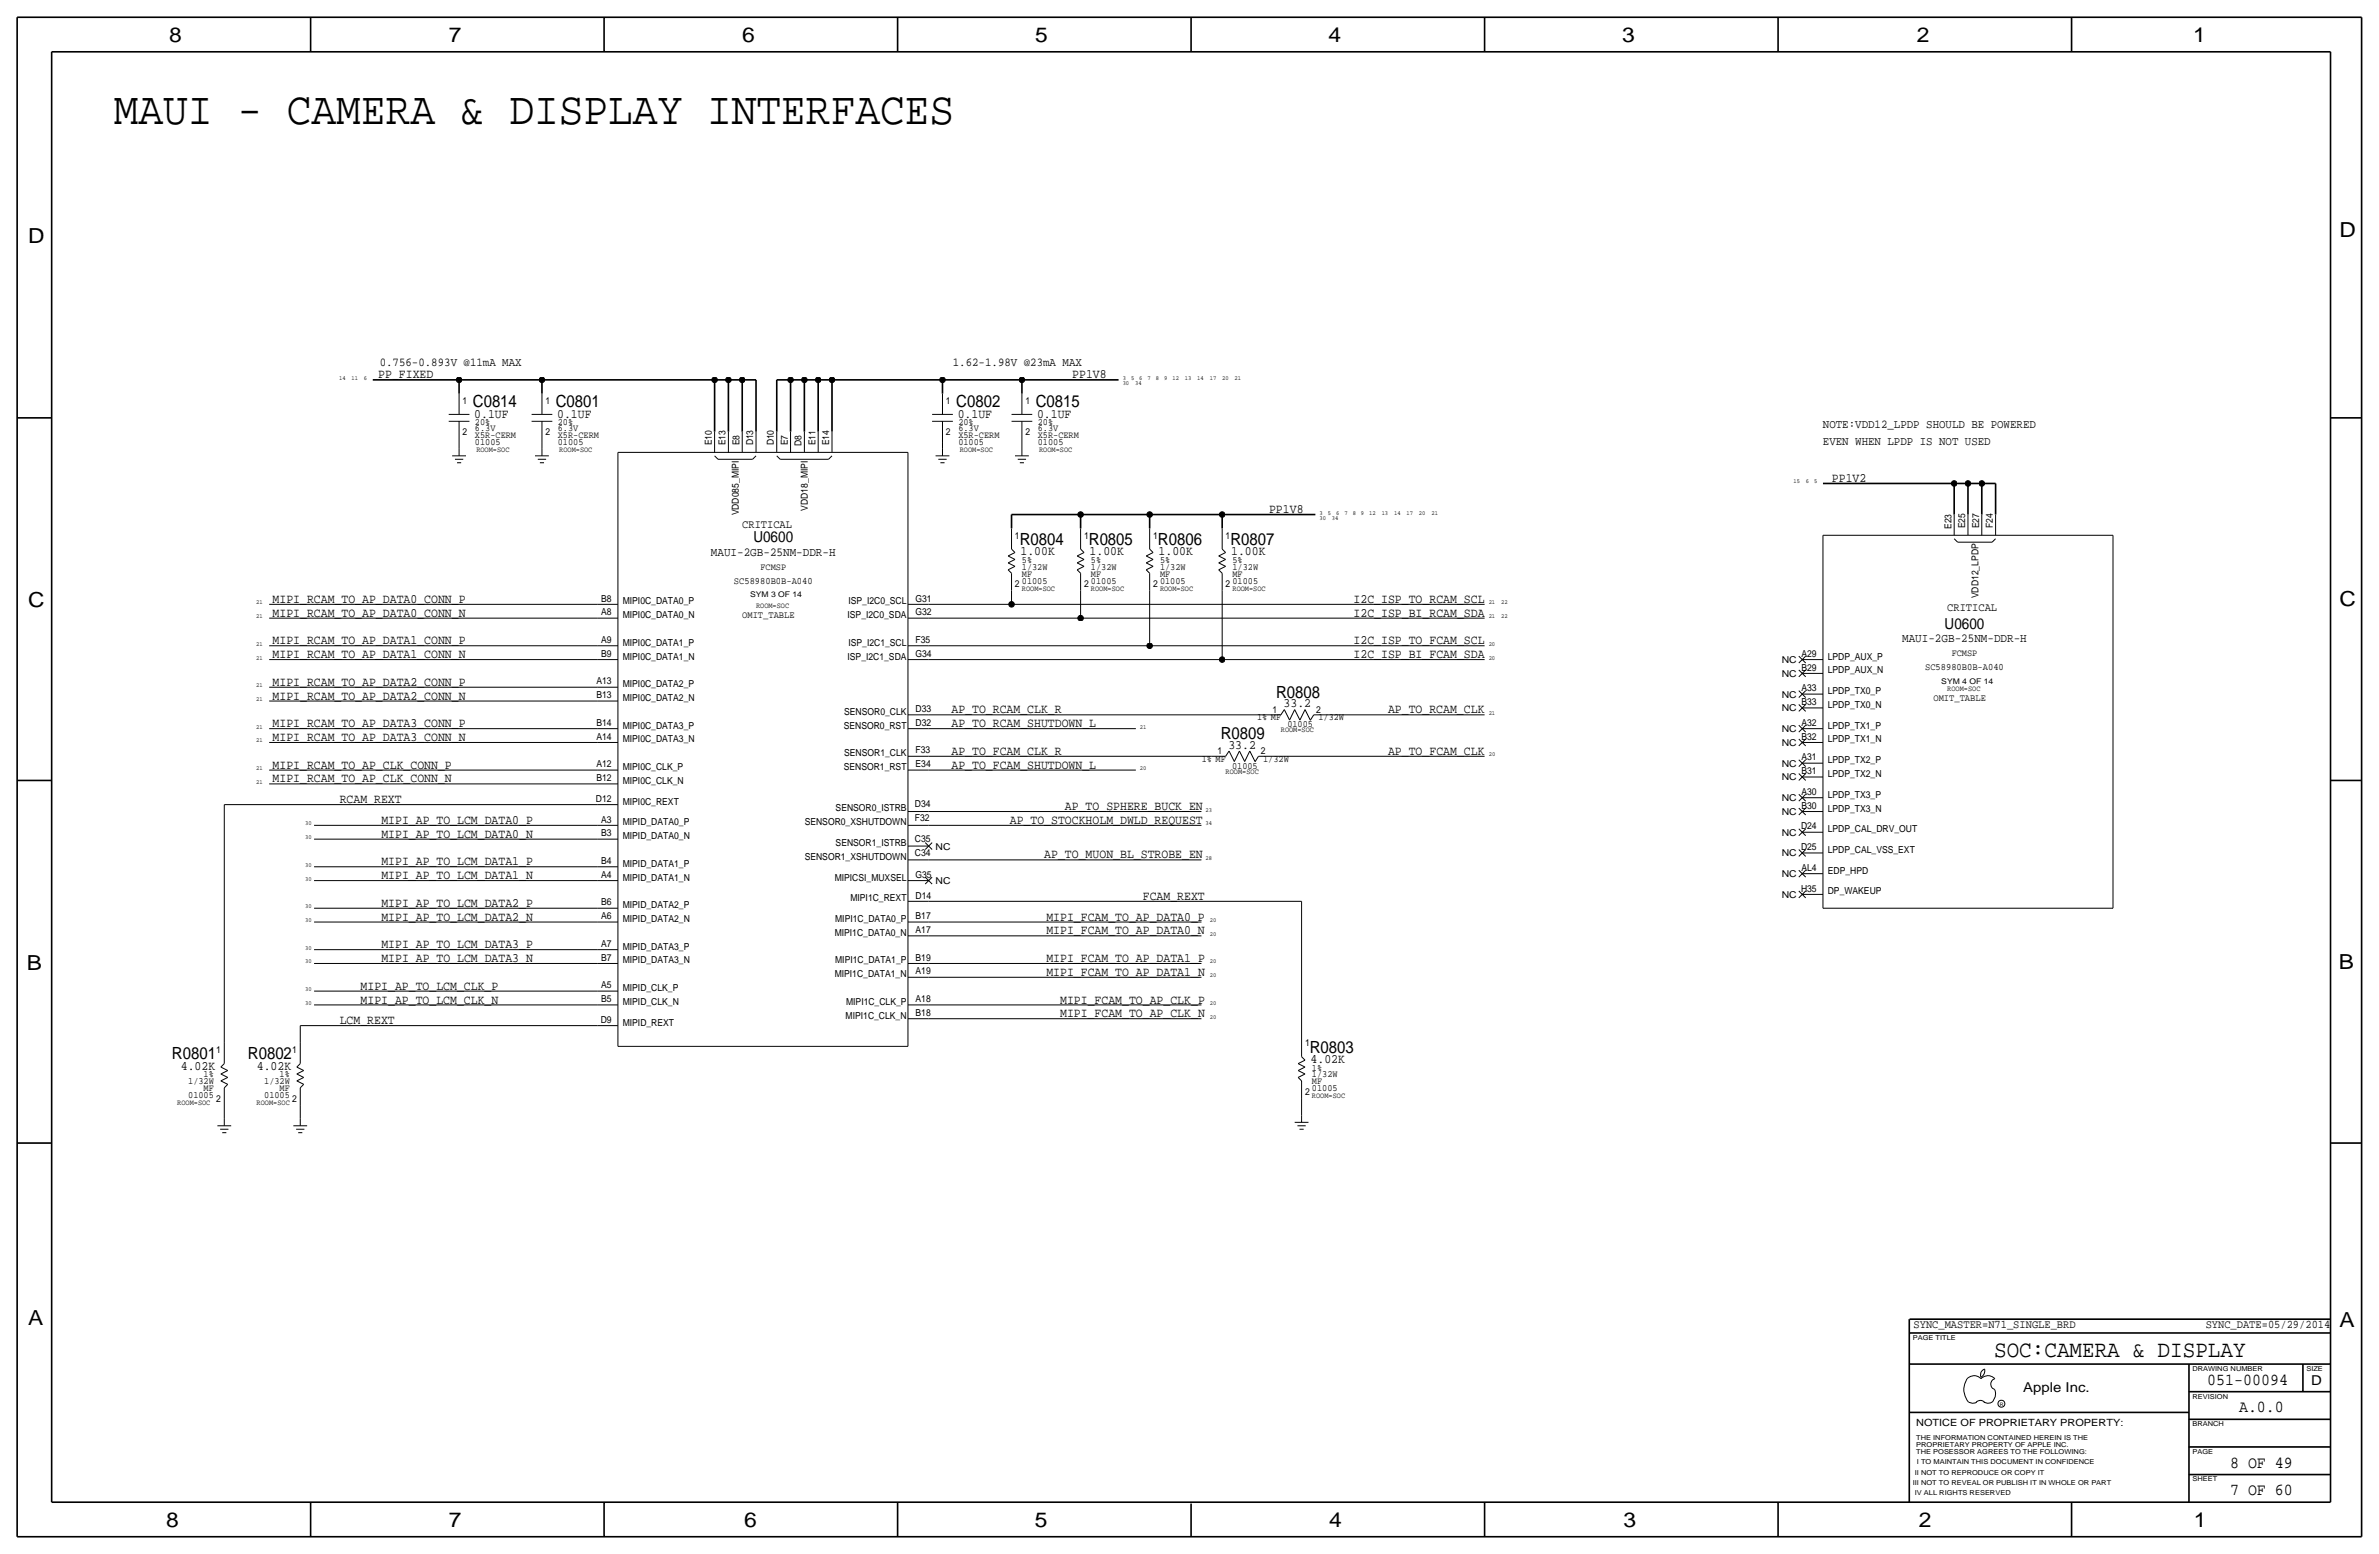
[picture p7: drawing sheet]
<svg xmlns="http://www.w3.org/2000/svg" width="875mm" height="572mm" viewBox="0 0 875 572" stroke-linecap="round" stroke-linejoin="round" font-family="sans-serif">
<defs><g id="words">
<text font-size="17" x="41.9" y="45.7">MAUI - CAMERA &amp; DISPLAY INTERFACES</text>
<text font-size="8.6" x="733.5" y="499.1">SOC:CAMERA &amp; DISPLAY</text>
<g font-size="7.6">
<text x="62.2" y="15.5">8</text>
<text x="165.1" y="15.5">7</text>
<text x="273" y="15.5">6</text>
<text x="380.7" y="15.5">5</text>
<text x="488.6" y="15.5">4</text>
<text x="596.6" y="15.5">3</text>
<text x="705.1" y="15.5">2</text>
<text x="806.7" y="15.5">1</text>
<text x="10.4" y="89.4">D</text>
<text x="860.5" y="87.1">D</text>
<text x="10.4" y="223.3">C</text>
<text x="860.5" y="222.8">C</text>
<text x="9.8" y="356.6">B</text>
<text x="860.3" y="356.4">B</text>
<text x="10.4" y="487.4">A</text>
<text x="860.5" y="488.2">A</text>
<text x="61.2" y="561.6">8</text>
<text x="165" y="561.6">7</text>
<text x="273.8" y="561.6">6</text>
<text x="380.7" y="561.6">5</text>
<text x="488.9" y="561.6">4</text>
<text x="597.1" y="561.6">3</text>
<text x="705.8" y="561.6">2</text>
<text x="806.9" y="561.6">1</text>
</g>
<g font-size="6.2">
<text x="173.9" y="149.9">C0814</text>
<text x="204.4" y="149.9">C0801</text>
<text x="351.7" y="149.9">C0802</text>
<text x="380.9" y="149.9">C0815</text>
<text x="375.1" y="200.4">R0804</text>
<text x="400.5" y="200.4">R0805</text>
<text x="425.9" y="200.4">R0806</text>
<text x="452.6" y="200.4">R0807</text>
<text x="469.4" y="256.5">R0808</text>
<text x="449" y="271.8">R0809</text>
<text x="63.3" y="389.6">R0801</text>
<text x="91.2" y="389.6">R0802</text>
<text x="481.8" y="387.1">R0803</text>
<text x="811.9" y="509.3">051-00094</text>
<text x="823.6" y="519.4">A.0.0</text>
<text x="820.3" y="539.7">8 OF 49</text>
<text x="820.3" y="549.9">7 OF 60</text>
</g>
<g font-size="5.6">
<text x="277.1" y="199.4">U0600</text>
<text x="715.3" y="231.1">U0600</text>
</g>
<g font-size="5">
<text x="850.1" y="509.3">D</text>
<text x="744.2" y="511.8">Apple Inc.</text>
</g>
<g font-size="4.7">
<text x="139.1" y="139.2">PP_FIXED</text>
<text x="394.4" y="139.2">PP1V8</text>
<text x="174.4" y="153.7">0.1UF</text>
<text x="204.9" y="153.7">0.1UF</text>
<text x="352.2" y="153.7">0.1UF</text>
<text x="381.5" y="153.7">0.1UF</text>
<text x="673.8" y="177.3">PP1V2</text>
<text x="466.8" y="188.7">PP1V8</text>
<text x="375.4" y="204.2">1.00K</text>
<text x="400.8" y="204.2">1.00K</text>
<text x="426.2" y="204.2">1.00K</text>
<text x="452.8" y="204.2">1.00K</text>
<text x="100.3" y="221.7">MIPI_RCAM_TO_AP_DATA0_CONN_P</text>
<text x="497.9" y="221.7">I2C_ISP_TO_RCAM_SCL</text>
<text x="100.3" y="226.8">MIPI_RCAM_TO_AP_DATA0_CONN_N</text>
<text x="497.9" y="226.8">I2C_ISP_BI_RCAM_SDA</text>
<text x="100.3" y="237">MIPI_RCAM_TO_AP_DATA1_CONN_P</text>
<text x="497.9" y="237">I2C_ISP_TO_FCAM_SCL</text>
<text x="100.3" y="242.1">MIPI_RCAM_TO_AP_DATA1_CONN_N</text>
<text x="497.9" y="242.1">I2C_ISP_BI_FCAM_SDA</text>
<text x="100.3" y="257.3">MIPI_RCAM_TO_AP_DATA2_CONN_N</text>
<text x="100.3" y="252.2">MIPI_RCAM_TO_AP_DATA2_CONN_P</text>
<text x="350" y="262.4">AP_TO_RCAM_CLK_R</text>
<text x="472.1" y="260.1">33.2</text>
<text x="510.6" y="262.4">AP_TO_RCAM_CLK</text>
<text x="100.3" y="267.4">MIPI_RCAM_TO_AP_DATA3_CONN_P</text>
<text x="350" y="267.4">AP_TO_RCAM_SHUTDOWN_L</text>
<text x="100.3" y="272.5">MIPI_RCAM_TO_AP_DATA3_CONN_N</text>
<text x="451.8" y="275.3">33.2</text>
<text x="350" y="277.6">AP_TO_FCAM_CLK_R</text>
<text x="510.6" y="277.6">AP_TO_FCAM_CLK</text>
<text x="100.3" y="282.7">MIPI_RCAM_TO_AP_CLK_CONN_P</text>
<text x="100.3" y="287.8">MIPI_RCAM_TO_AP_CLK_CONN_N</text>
<text x="350" y="282.7">AP_TO_FCAM_SHUTDOWN_L</text>
<text x="125" y="295.4">RCAM_REXT</text>
<text x="391.7" y="297.9">AP_TO_SPHERE_BUCK_EN</text>
<text x="140.3" y="303">MIPI_AP_TO_LCM_DATA0_P</text>
<text x="371.4" y="303">AP_TO_STOCKHOLM_DWLD_REQUEST</text>
<text x="140.3" y="308.1">MIPI_AP_TO_LCM_DATA0_N</text>
<text x="384.1" y="315.7">AP_TO_MUON_BL_STROBE_EN</text>
<text x="140.3" y="323.3">MIPI_AP_TO_LCM_DATA1_N</text>
<text x="140.3" y="318.2">MIPI_AP_TO_LCM_DATA1_P</text>
<text x="140.3" y="333.5">MIPI_AP_TO_LCM_DATA2_P</text>
<text x="420.4" y="331">FCAM_REXT</text>
<text x="140.3" y="338.6">MIPI_AP_TO_LCM_DATA2_N</text>
<text x="384.9" y="338.6">MIPI_FCAM_TO_AP_DATA0_P</text>
<text x="384.9" y="343.7">MIPI_FCAM_TO_AP_DATA0_N</text>
<text x="140.3" y="353.8">MIPI_AP_TO_LCM_DATA3_N</text>
<text x="140.3" y="348.7">MIPI_AP_TO_LCM_DATA3_P</text>
<text x="384.9" y="353.8">MIPI_FCAM_TO_AP_DATA1_P</text>
<text x="384.9" y="358.9">MIPI_FCAM_TO_AP_DATA1_N</text>
<text x="132.6" y="364">MIPI_AP_TO_LCM_CLK_P</text>
<text x="132.6" y="369.1">MIPI_AP_TO_LCM_CLK_N</text>
<text x="389.9" y="369.1">MIPI_FCAM_TO_AP_CLK_P</text>
<text x="125" y="376.7">LCM_REXT</text>
<text x="389.9" y="374.1">MIPI_FCAM_TO_AP_CLK_N</text>
<text x="66.5" y="393.4">4.02K</text>
<text x="94.5" y="393.4">4.02K</text>
<text x="482" y="390.9">4.02K</text>
</g>
<g font-size="4.5">
<text x="261.5" y="204.5">MAUI-2GB-25NM-DDR-H</text>
<text x="699.6" y="236.2">MAUI-2GB-25NM-DDR-H</text>
</g>
<g font-size="4.4">
<text x="139.7" y="134.6">0.756-0.893V @11mA MAX</text>
<text x="350.5" y="134.6">1.62-1.98V @23mA MAX</text>
<text x="670.5" y="157.5">NOTE:VDD12_LPDP SHOULD BE POWERED</text>
<text x="670.5" y="163.8">EVEN WHEN LPDP IS NOT USED</text>
</g>
<g font-size="4.3">
<text x="273" y="194.3">CRITICAL</text>
<text x="716.2" y="224.8">CRITICAL</text>
<text x="703.8" y="488.4">SYNC_MASTER=N71_SINGLE_BRD</text>
<text x="811.3" y="488.4">SYNC_DATE=05/29/2014</text>
</g>
<text font-size="3.7" x="704.8" y="524.5">NOTICE OF PROPRIETARY PROPERTY:</text>
<g font-size="3.6">
<text x="269.9" y="214.6">SC58980B0B-A040</text>
<text x="273" y="227.3">OMIT_TABLE</text>
<text x="708.1" y="246.4">SC58980B0B-A040</text>
<text x="711.1" y="257.8">OMIT_TABLE</text>
</g>
<g font-size="3.5">
<text x="170.1" y="148.6">1</text>
<text x="200.6" y="148.6">1</text>
<text x="347.9" y="148.6">1</text>
<text x="377.1" y="148.6">1</text>
<text x="170.1" y="160">2</text>
<text x="174.7" y="158.5">6.3V</text>
<text x="174.7" y="161">X5R-CERM</text>
<text x="174.7" y="156.2">20%</text>
<text x="200.6" y="160">2</text>
<text x="205.2" y="158.5">6.3V</text>
<text x="205.2" y="161">X5R-CERM</text>
<text x="205.2" y="156.2">20%</text>
<text x="347.9" y="160">2</text>
<text x="352.5" y="156.2">20%</text>
<text x="352.5" y="158.5">6.3V</text>
<text x="352.5" y="161">X5R-CERM</text>
<text x="377.1" y="160">2</text>
<text x="381.7" y="158.5">6.3V</text>
<text x="381.7" y="161">X5R-CERM</text>
<text x="381.7" y="156.2">20%</text>
<text x="174.7" y="163.6">01005</text>
<text x="205.2" y="163.6">01005</text>
<text x="261.8" y="163.8" transform="rotate(-90 261.8 163.8)">E10</text>
<text x="266.9" y="163.8" transform="rotate(-90 266.9 163.8)">E13</text>
<text x="272" y="163.8" transform="rotate(-90 272 163.8)">E8</text>
<text x="277.1" y="163.8" transform="rotate(-90 277.1 163.8)">D13</text>
<text x="284.7" y="163.8" transform="rotate(-90 284.7 163.8)">D10</text>
<text x="289.8" y="163.8" transform="rotate(-90 289.8 163.8)">E7</text>
<text x="294.8" y="164.1" transform="rotate(-90 294.8 164.1)">D8</text>
<text x="299.9" y="163.8" transform="rotate(-90 299.9 163.8)">E11</text>
<text x="305" y="163.8" transform="rotate(-90 305 163.8)">E14</text>
<text x="352.5" y="163.6">01005</text>
<text x="381.7" y="163.6">01005</text>
<text x="271.7" y="189.6" transform="rotate(-90 271.7 189.6)">VDD085_MIPI</text>
<text x="297.1" y="187.8" transform="rotate(-90 297.1 187.8)">VDD18_MIPI</text>
<text x="717.8" y="194.6" transform="rotate(-90 717.8 194.6)">E23</text>
<text x="722.8" y="194.3" transform="rotate(-90 722.8 194.3)">E25</text>
<text x="727.9" y="194.3" transform="rotate(-90 727.9 194.3)">E27</text>
<text x="733" y="194.3" transform="rotate(-90 733 194.3)">F24</text>
<text x="373.3" y="198.1">1</text>
<text x="398.7" y="198.1">1</text>
<text x="424.1" y="198.1">1</text>
<text x="450.8" y="198.1">1</text>
<text x="279.7" y="209.5">FCMSP</text>
<text x="375.9" y="207">5%</text>
<text x="375.9" y="209.5">1/32W</text>
<text x="401.3" y="209.5">1/32W</text>
<text x="401.3" y="207">5%</text>
<text x="426.7" y="209.5">1/32W</text>
<text x="426.7" y="207">5%</text>
<text x="453.3" y="207">5%</text>
<text x="453.3" y="209.5">1/32W</text>
<text x="373.3" y="215.9">2</text>
<text x="375.9" y="212.1">MF</text>
<text x="375.9" y="214.6">01005</text>
<text x="398.7" y="215.9">2</text>
<text x="401.3" y="212.1">MF</text>
<text x="401.3" y="214.6">01005</text>
<text x="424.1" y="215.9">2</text>
<text x="426.7" y="212.1">MF</text>
<text x="426.7" y="214.6">01005</text>
<text x="450.8" y="215.9">2</text>
<text x="453.3" y="212.1">MF</text>
<text x="453.3" y="214.6">01005</text>
<text x="221.1" y="221.2">B8</text>
<text x="336.8" y="221.2">G31</text>
<text x="727.7" y="220" transform="rotate(-90 727.7 220)">VDD12_LPDP</text>
<text x="221.1" y="226.3">A8</text>
<text x="229.1" y="222.2">MIPI0C_DATA0_P</text>
<text x="229.1" y="227.3">MIPI0C_DATA0_N</text>
<text x="311.7" y="227.3">ISP_I2C0_SDA</text>
<text x="312.1" y="222.2">ISP_I2C0_SCL</text>
<text x="336.8" y="226.3">G32</text>
<text x="221.1" y="236.5">A9</text>
<text x="229.1" y="237.5">MIPI0C_DATA1_P</text>
<text x="312.1" y="237.5">ISP_I2C1_SCL</text>
<text x="336.8" y="236.5">F35</text>
<text x="221.1" y="241.5">B9</text>
<text x="229.1" y="242.6">MIPI0C_DATA1_N</text>
<text x="311.7" y="242.6">ISP_I2C1_SDA</text>
<text x="336.8" y="241.6">G34</text>
<text x="655.3" y="243.8">NC</text>
<text x="662.6" y="241.6">A29</text>
<text x="672.3" y="242.6">LPDP_AUX_P</text>
<text x="717.9" y="241.3">FCMSP</text>
<text x="219.4" y="251.7">A13</text>
<text x="655.3" y="248.9">NC</text>
<text x="662.6" y="246.6">B29</text>
<text x="672.3" y="247.7">LPDP_AUX_N</text>
<text x="219.4" y="256.8">B13</text>
<text x="229.1" y="252.7">MIPI0C_DATA2_P</text>
<text x="229.1" y="257.8">MIPI0C_DATA2_N</text>
<text x="655.3" y="256.5">NC</text>
<text x="662.6" y="254.3">A33</text>
<text x="672.3" y="255.3">LPDP_TX0_P</text>
<text x="310.5" y="262.9">SENSOR0_CLK</text>
<text x="336.8" y="261.8">D33</text>
<text x="468.1" y="262.1">1</text>
<text x="484.1" y="262.1">2</text>
<text x="655.3" y="261.6">NC</text>
<text x="662.6" y="259.3">B33</text>
<text x="672.3" y="260.4">LPDP_TX0_N</text>
<text x="219.4" y="266.9">B14</text>
<text x="229.1" y="268">MIPI0C_DATA3_P</text>
<text x="310.3" y="268">SENSOR0_RST</text>
<text x="336.8" y="266.9">D32</text>
<text x="462.4" y="264.9">1% MF</text>
<text x="473.5" y="267.5">01005</text>
<text x="484.9" y="264.9">1/32W</text>
<text x="655.3" y="269.2">NC</text>
<text x="662.6" y="267">A32</text>
<text x="672.3" y="268">LPDP_TX1_P</text>
<text x="219.4" y="272">A14</text>
<text x="229.1" y="273">MIPI0C_DATA3_N</text>
<text x="655.3" y="274.3">NC</text>
<text x="662.6" y="272">B32</text>
<text x="672.3" y="273.1">LPDP_TX1_N</text>
<text x="310.5" y="278.1">SENSOR1_CLK</text>
<text x="336.8" y="277.1">F33</text>
<text x="442.1" y="280.2">1% MF</text>
<text x="447.8" y="277.4">1</text>
<text x="463.8" y="277.4">2</text>
<text x="464.6" y="280.2">1/32W</text>
<text x="655.3" y="281.9">NC</text>
<text x="662.6" y="279.7">A31</text>
<text x="672.3" y="280.7">LPDP_TX2_P</text>
<text x="219.4" y="287.3">B12</text>
<text x="219.4" y="282.2">A12</text>
<text x="229.1" y="283.2">MIPI0C_CLK_P</text>
<text x="310.3" y="283.2">SENSOR1_RST</text>
<text x="336.8" y="282.2">E34</text>
<text x="453.2" y="282.7">01005</text>
<text x="655.3" y="287">NC</text>
<text x="662.6" y="284.7">B31</text>
<text x="672.3" y="285.8">LPDP_TX2_N</text>
<text x="229.1" y="288.3">MIPI0C_CLK_N</text>
<text x="662.6" y="292.4">A30</text>
<text x="672.3" y="293.4">LPDP_TX3_P</text>
<text x="219.2" y="294.9">D12</text>
<text x="229.1" y="295.9">MIPI0C_REXT</text>
<text x="307.4" y="298.4">SENSOR0_ISTRB</text>
<text x="336.5" y="296.9">D34</text>
<text x="655.3" y="299.7">NC</text>
<text x="655.3" y="294.6">NC</text>
<text x="662.6" y="297.4">B30</text>
<text x="672.3" y="298.5">LPDP_TX3_N</text>
<text x="221.1" y="302.5">A3</text>
<text x="229.1" y="303.5">MIPID_DATA0_P</text>
<text x="296" y="303.5">SENSOR0_XSHUTDOWN</text>
<text x="336.5" y="302">F32</text>
<text x="662.4" y="305.1">D24</text>
<text x="221.1" y="307.6">B3</text>
<text x="229.1" y="308.6">MIPID_DATA0_N</text>
<text x="307.4" y="311.1">SENSOR1_ISTRB</text>
<text x="336.5" y="309.6">C35</text>
<text x="655.3" y="307.3">NC</text>
<text x="672.3" y="306.1">LPDP_CAL_DRV_OUT</text>
<text x="221.1" y="317.7">B4</text>
<text x="296" y="316.2">SENSOR1_XSHUTDOWN</text>
<text x="336.5" y="314.7">C34</text>
<text x="344.1" y="312.4">NC</text>
<text x="655.3" y="315">NC</text>
<text x="662.4" y="312.7">D25</text>
<text x="672.3" y="313.7">LPDP_CAL_VSS_EXT</text>
<text x="221.1" y="322.8">A4</text>
<text x="229.1" y="318.8">MIPID_DATA1_P</text>
<text x="229.1" y="323.8">MIPID_DATA1_N</text>
<text x="307" y="323.8">MIPICSI_MUXSEL</text>
<text x="336.8" y="322.8">G35</text>
<text x="655.3" y="322.6">NC</text>
<text x="662.6" y="320.3">AL4</text>
<text x="672.3" y="321.3">EDP_HPD</text>
<text x="344.1" y="325.1">NC</text>
<text x="662.4" y="327.9">H35</text>
<text x="672.3" y="328.9">DP_WAKEUP</text>
<text x="221.1" y="333">B6</text>
<text x="229.1" y="334">MIPID_DATA2_P</text>
<text x="312.8" y="331.5">MIPI1C_REXT</text>
<text x="336.8" y="330.4">D14</text>
<text x="655.3" y="330.2">NC</text>
<text x="221.1" y="338">A6</text>
<text x="229.1" y="339.1">MIPID_DATA2_N</text>
<text x="307.2" y="339.1">MIPI1C_DATA0_P</text>
<text x="336.8" y="338.1">B17</text>
<text x="307" y="344.2">MIPI1C_DATA0_N</text>
<text x="336.8" y="343.1">A17</text>
<text x="221.1" y="353.3">B7</text>
<text x="221.1" y="348.2">A7</text>
<text x="229.1" y="349.2">MIPID_DATA3_P</text>
<text x="336.8" y="353.3">B19</text>
<text x="229.1" y="354.3">MIPID_DATA3_N</text>
<text x="307" y="359.4">MIPI1C_DATA1_N</text>
<text x="307.2" y="354.3">MIPI1C_DATA1_P</text>
<text x="336.8" y="358.4">A19</text>
<text x="221.1" y="363.5">A5</text>
<text x="229.1" y="364.5">MIPID_CLK_P</text>
<text x="221.1" y="368.5">B5</text>
<text x="229.1" y="369.6">MIPID_CLK_N</text>
<text x="311.2" y="369.6">MIPI1C_CLK_P</text>
<text x="336.8" y="368.5">A18</text>
<text x="221" y="376.1">D9</text>
<text x="229.1" y="377.2">MIPID_REXT</text>
<text x="311" y="374.6">MIPI1C_CLK_N</text>
<text x="336.8" y="373.6">B18</text>
<text x="79.5" y="387.3">1</text>
<text x="107.4" y="387.3">1</text>
<text x="480" y="384.8">1</text>
<text x="482.5" y="393.7">1%</text>
<text x="69.2" y="398.8">1/32W</text>
<text x="74.9" y="396.2">1%</text>
<text x="74.9" y="401.3">MF</text>
<text x="97.2" y="398.8">1/32W</text>
<text x="102.8" y="396.2">1%</text>
<text x="102.8" y="401.3">MF</text>
<text x="482.5" y="396.2">1/32W</text>
<text x="482.5" y="398.8">MF</text>
<text x="482.5" y="401.3">01005</text>
<text x="69.2" y="403.9">01005</text>
<text x="79.5" y="405.1">2</text>
<text x="97.2" y="403.9">01005</text>
<text x="107.4" y="405.1">2</text>
<text x="480" y="402.6">2</text>
</g>
<g font-size="2.9">
<text x="175.2" y="166.4">ROOM=SOC</text>
<text x="205.7" y="166.4">ROOM=SOC</text>
<text x="353" y="166.4">ROOM=SOC</text>
<text x="382.2" y="166.4">ROOM=SOC</text>
<text x="275.9" y="219.7">SYM 3 OF 14</text>
<text x="375.9" y="217.2">ROOM=SOC</text>
<text x="401.3" y="217.2">ROOM=SOC</text>
<text x="426.7" y="217.2">ROOM=SOC</text>
<text x="453.3" y="217.2">ROOM=SOC</text>
<text x="278.1" y="223.5">ROOM=SOC</text>
<text x="714" y="251.5">SYM 4 OF 14</text>
<text x="716.2" y="254">ROOM=SOC</text>
<text x="471.1" y="269.2">ROOM=SOC</text>
<text x="450.8" y="284.5">ROOM=SOC</text>
<text x="65.2" y="406.4">ROOM=SOC</text>
<text x="94.4" y="406.4">ROOM=SOC</text>
<text x="482.5" y="403.9">ROOM=SOC</text>
</g>
<g font-size="2.5">
<text x="703.5" y="492.8">PAGE TITLE</text>
<text x="806.4" y="504.2">DRAWING NUMBER</text>
<text x="848.3" y="504.2">SIZE</text>
<text x="806.4" y="514.4">REVISION</text>
<text x="806.4" y="524.5">BRANCH</text>
<text x="704.8" y="532.1">PROPRIETARY PROPERTY OF APPLE INC.</text>
<text x="704.8" y="529.6">THE INFORMATION CONTAINED HEREIN IS THE</text>
<text x="704.8" y="534.7">THE POSESSOR AGREES TO THE FOLLOWING:</text>
<text x="705.1" y="538.5">I TO MAINTAIN THIS DOCUMENT IN CONFIDENCE</text>
<text x="806.4" y="534.7">PAGE</text>
<text x="704.3" y="542.3">II NOT TO REPRODUCE OR COPY IT</text>
<text x="806.4" y="544.8">SHEET</text>
<text x="703.5" y="546.1">III NOT TO REVEAL OR PUBLISH IT IN WHOLE OR PART</text>
<text x="704.3" y="549.9">IV ALL RIGHTS RESERVED</text>
</g>
<g font-size="2.3">
<text x="124.7" y="139.7">14</text>
<text x="129.3" y="139.7">11</text>
<text x="133.9" y="139.7">6</text>
<text x="413" y="141.5">30</text>
<text x="413" y="139.7">3</text>
<text x="416" y="139.7">5</text>
<text x="417.5" y="141.5">34</text>
<text x="419" y="139.7">6</text>
<text x="422.1" y="139.7">7</text>
<text x="425.1" y="139.7">8</text>
<text x="428.2" y="139.7">9</text>
<text x="431.2" y="139.7">12</text>
<text x="435.8" y="139.7">13</text>
<text x="440.4" y="139.7">14</text>
<text x="445" y="139.7">17</text>
<text x="449.5" y="139.7">20</text>
<text x="454.1" y="139.7">21</text>
<text x="659.6" y="177.8">15</text>
<text x="664.2" y="177.8">6</text>
<text x="667.3" y="177.8">5</text>
<text x="485.3" y="191.1">30</text>
<text x="485.3" y="189.2">3</text>
<text x="488.4" y="189.2">5</text>
<text x="489.9" y="191.1">34</text>
<text x="491.4" y="189.2">6</text>
<text x="494.5" y="189.2">7</text>
<text x="497.5" y="189.2">8</text>
<text x="500.6" y="189.2">9</text>
<text x="503.6" y="189.2">12</text>
<text x="508.2" y="189.2">13</text>
<text x="512.8" y="189.2">14</text>
<text x="517.3" y="189.2">17</text>
<text x="521.9" y="189.2">20</text>
<text x="526.5" y="189.2">21</text>
<text x="94.2" y="227.3">21</text>
<text x="94.2" y="222.2">21</text>
<text x="547.6" y="222.2">21</text>
<text x="547.6" y="227.3">21</text>
<text x="552.1" y="222.2">22</text>
<text x="552.1" y="227.3">22</text>
<text x="94.2" y="237.5">21</text>
<text x="547.6" y="237.5">20</text>
<text x="94.2" y="242.6">21</text>
<text x="547.6" y="242.6">20</text>
<text x="94.2" y="257.8">21</text>
<text x="94.2" y="252.7">21</text>
<text x="547.6" y="262.9">21</text>
<text x="94.2" y="268">21</text>
<text x="419.3" y="268">21</text>
<text x="94.2" y="273">21</text>
<text x="547.6" y="278.1">20</text>
<text x="94.2" y="283.2">21</text>
<text x="419.3" y="283.2">20</text>
<text x="94.2" y="288.3">21</text>
<text x="443.4" y="298.5">23</text>
<text x="112.2" y="303.5">30</text>
<text x="443.4" y="303.5">34</text>
<text x="112.2" y="308.6">30</text>
<text x="443.4" y="316.2">28</text>
<text x="112.2" y="323.9">30</text>
<text x="112.2" y="318.8">30</text>
<text x="112.2" y="334">30</text>
<text x="112.2" y="339.1">30</text>
<text x="445" y="339.1">20</text>
<text x="445" y="344.2">20</text>
<text x="112.2" y="349.3">30</text>
<text x="112.2" y="354.3">30</text>
<text x="445" y="354.3">20</text>
<text x="445" y="359.4">20</text>
<text x="112.2" y="364.5">30</text>
<text x="112.2" y="369.6">30</text>
<text x="445" y="369.6">20</text>
<text x="445" y="374.6">20</text>
</g>
<text font-size="1.8" x="735.5" y="516.9">R</text>
</g></defs>
<g fill="none" stroke="#000" stroke-width=".37">
<path d="M165 152.4h7.7zM165 154.9h7.7zM168.9 144.8v7.6zM168.9 154.9v7.7zM195.5 152.4h7.6zM195.5 154.9h7.6zM199.3 144.8v7.6zM199.3 154.9v7.7zM262.8 158.8v7.6zM267.9 158.8v7.6zM273 158.8v7.6zM278.1 158.8v7.6z"/>
<path d="M285.7 158.8v7.6zM290.8 158.8v7.6zM295.9 158.8v7.6zM300.9 158.8v7.6zM306 158.8v7.6zM342.8 154.9h7.7zM342.8 152.4h7.7zM346.7 144.8v7.6zM346.7 154.9v7.7zM372.1 154.9h7.6zM372.1 152.4h7.6zM375.9 144.8v7.6z"/>
<path d="M375.9 154.9v7.7zM166.3 167.6h5.1zM167.3 168.9h3.1zM168.1 170.2h1.5zM168.9 162.6v2.5zM168.9 165.1v2.5zM196.8 167.6h5.1zM197.8 168.9h3.1zM198.6 170.2h1.5zM199.3 162.6v2.5zM199.3 165.1v2.5zM227.3 166.4v218.4z"/>
<path d="M227.3 166.4h106.7zM262.8 167.6l1.3 1.3zM264.1 168.9h12.7zM276.8 168.9l1.3-1.3zM285.7 167.6l1.3 1.3zM287 168.9h17.7zM304.7 168.9l1.3-1.3zM334 166.4v218.4zM344.1 167.6h5.1zM345.1 168.9h3.1zM345.9 170.2h1.5zM346.7 162.6v2.5z"/>
<path d="M346.7 165.1v2.5zM373.3 167.6h5.1zM374.3 168.9h3.1zM375.1 170.2h1.5zM375.9 162.6v2.5zM375.9 165.1v2.5zM372.1 194.3v7.6zM397.5 194.3v7.6zM422.9 194.3v7.6zM449.5 194.3v7.6zM670.5 196.9v137.1zM670.5 196.9h106.7z"/>
<path d="M718.8 198.1l1.2 1.3zM718.8 189.2v7.7zM720 199.4h12.7zM723.9 189.2v7.7zM728.9 189.2v7.7zM732.7 199.4l1.3-1.3zM734 189.2v7.7zM777.2 196.9v137.1zM370.8 204.5l2.5-1.3zM370.8 209.6l2.5-1.3zM370.8 207l2.5-1.3zM370.8 209.6l1.3 1.2z"/>
<path d="M370.8 207l2.5 1.3zM370.8 204.5l2.5 1.2zM372.1 201.9l1.2 1.3zM372.1 217.2v5zM372.1 210.8v6.4zM396.2 204.5l2.5-1.3zM396.2 209.6l2.5-1.3zM396.2 207l2.5-1.3zM396.2 209.6l1.3 1.2zM396.2 207l2.5 1.3zM396.2 204.5l2.5 1.2zM397.5 201.9l1.2 1.3z"/>
<path d="M397.5 217.2v10.1zM397.5 210.8v6.4zM421.6 204.5l2.5-1.3zM421.6 209.6l2.5-1.3zM421.6 207l2.5-1.3zM421.6 209.6l1.3 1.2zM421.6 207l2.5 1.3zM421.6 204.5l2.5 1.2zM422.9 201.9l1.2 1.3zM422.9 217.2v20.3zM422.9 210.8v6.4zM448.3 204.5l2.5-1.3z"/>
<path d="M448.3 209.6l2.5-1.3zM448.3 207l2.5-1.3zM448.3 209.6l1.2 1.2zM448.3 207l2.5 1.3zM448.3 204.5l2.5 1.2zM449.5 201.9l1.3 1.3zM449.5 217.2v25.4zM449.5 210.8v6.4zM99 237.5h120.7zM99 222.3h120.7zM99 227.3h120.7zM219.7 227.3h7.6z"/>
<path d="M219.7 222.3h7.6zM219.7 237.5h7.6zM334 237.5h7.6zM334 222.3h7.6zM334 227.3h7.6zM341.6 227.3h55.9zM341.6 222.3h30.5zM341.6 237.5h81.3zM372.1 222.3h174zM397.5 227.3h148.6zM422.9 237.5h123.2zM99 252.7h120.7z"/>
<path d="M99 257.8h120.7zM99 242.6h120.7zM219.7 242.6h7.6zM219.7 257.8h7.6zM219.7 252.7h7.6zM334 242.6h7.6zM341.6 242.6h107.9zM449.5 242.6h96.6zM661.6 259.1l2.6 2.5zM661.6 254l2.6 2.5zM661.6 246.4l2.6 2.5zM661.6 241.3l2.6 2.5z"/>
<path d="M662.9 247.7h7.6zM662.9 242.6h7.6zM662.9 255.3h7.6zM664.2 259.1l-2.6 2.5zM664.2 254l-2.6 2.5zM664.2 246.4l-2.6 2.5zM664.2 241.3l-2.6 2.5zM99 268h120.7zM99 273.1h120.7zM219.7 273.1h7.6zM219.7 268h7.6zM334 278.1h7.6z"/>
<path d="M334 262.9h7.6zM334 268h7.6zM341.6 268h76.2zM341.6 262.9h124.4zM341.6 278.1h104.1zM445.7 278.1h5.1zM452.1 276.2l1.9 3.9zM452.1 276.2l-1.3 1.9zM455.9 276.2l-1.9 3.9zM455.9 276.2l1.9 3.9zM459.7 276.2l-1.9 3.9zM459.7 276.2l1.9 3.9z"/>
<path d="M462.9 278.1h5.7zM462.9 278.1l-1.3 2.1zM466 262.9h5.1zM468.6 278.1h77.5zM472.4 261l-1.3 1.9zM472.4 261l1.9 3.8zM476.2 261l-1.9 3.8zM476.2 261l1.9 3.8zM480 261l-1.9 3.8zM480 261l1.9 3.8zM483.2 262.9h5.7zM483.2 262.9l-1.3 2z"/>
<path d="M488.9 262.9h57.2zM661.6 279.4l2.6 2.5zM661.6 271.8l2.6 2.5zM661.6 269.2l2.6-2.5zM661.6 266.7l2.6 2.5zM662.9 260.4h7.6zM662.9 273.1h7.6zM662.9 268h7.6zM664.2 271.8l-2.6 2.5zM82.5 295.9v87.6zM82.5 295.9h137.2zM99 288.3h120.7z"/>
<path d="M99 283.2h120.7zM219.7 295.9h7.6zM219.7 288.3h7.6zM219.7 283.2h7.6zM334 298.5h7.6zM334 283.2h7.6zM341.6 283.2h76.2zM341.6 298.5h100.3zM661.6 299.7l2.6-2.5zM661.6 297.2l2.6 2.5zM661.6 294.6l2.6-2.5zM661.6 292.1l2.6 2.5z"/>
<path d="M661.6 287l2.6-2.5zM661.6 284.5l2.6 2.5zM661.6 281.9l2.6-2.5zM662.9 285.8h7.6zM662.9 280.7h7.6zM662.9 298.5h7.6zM662.9 293.4h7.6zM115.5 318.8h104.2zM115.5 303.5h104.2zM115.5 308.6h104.2zM219.7 308.6h7.6zM219.7 303.5h7.6z"/>
<path d="M219.7 318.8h7.6zM334 316.2h7.6zM334 311.2h7.6zM334 303.5h7.6zM340.3 312.4l2.5-2.5zM340.3 309.9l2.5 2.5zM341.6 303.5h100.3zM341.6 316.2h100.3zM661.6 312.4l2.6 2.6zM661.6 304.8l2.6 2.5zM662.9 313.7h7.6zM662.9 306.1h7.6z"/>
<path d="M664.2 312.4l-2.6 2.6zM664.2 304.8l-2.6 2.5zM115.5 334h104.2zM115.5 339.1h104.2zM115.5 323.9h104.2zM219.7 323.9h7.6zM219.7 339.1h7.6zM219.7 334h7.6zM334 339.1h7.6zM334 323.9h7.6zM334 331.5h7.6zM340.3 325.1l2.5-2.5z"/>
<path d="M340.3 322.6l2.5 2.5zM341.6 339.1h100.3zM341.6 331.5h137.1zM478.7 331.5v49.5zM661.6 320l2.6 2.6zM661.6 327.7l2.6 2.5zM662.9 328.9h7.6zM662.9 321.3h7.6zM664.2 320l-2.6 2.6zM664.2 327.7l-2.6 2.5zM670.5 334h106.7zM115.5 349.2h104.2z"/>
<path d="M115.5 354.3h104.2zM219.7 354.3h7.6zM219.7 349.2h7.6zM334 359.4h7.6zM334 354.3h7.6zM334 344.2h7.6zM341.6 344.2h100.3zM341.6 359.4h100.3zM341.6 354.3h100.3zM110.4 377.2h109.3zM110.4 377.2v6.3zM115.5 364.5h104.2z"/>
<path d="M115.5 369.6h104.2zM219.7 377.2h7.6zM219.7 369.6h7.6zM219.7 364.5h7.6zM334 374.6h7.6zM334 369.6h7.6zM341.6 369.6h100.3zM341.6 374.6h100.3zM81.2 397.5l2.6-1.3zM81.2 395l2.6-1.3zM81.2 392.4l1.3-1.2zM81.2 392.4l2.6 1.3z"/>
<path d="M81.2 397.5l2.6 1.3zM81.2 395l2.6 1.2zM82.5 383.5v7.7zM83.8 398.8l-1.3 1.2zM109.2 392.4l1.2-1.2zM109.2 392.4l2.5 1.3zM109.2 397.5l2.5 1.3zM109.2 395l2.5 1.2zM109.2 397.5l2.5-1.3zM109.2 395l2.5-1.3zM110.4 383.5v7.7zM111.7 398.8l-1.3 1.2z"/>
<path d="M227.3 384.8h106.7zM477.5 396.2l1.2 1.3zM477.5 393.7l2.5 1.3zM477.5 391.2l2.5 1.2zM477.5 391.2l2.5-1.3zM477.5 396.2l2.5-1.2zM477.5 393.7l2.5-1.3zM478.7 388.6l1.3 1.3zM478.7 381v7.6zM478.7 397.5v6.4zM80 414h5zM81 415.3h3z"/>
<path d="M81.7 416.6h1.6zM82.5 406.4v5.1zM82.5 411.5v2.5zM82.5 400.1v6.3zM107.9 414h5.1zM108.9 415.3h3.1zM109.7 416.6h1.5zM110.4 406.4v5.1zM110.4 400.1v6.3zM110.4 411.5v2.5zM476.2 412.8h5.1zM477.2 414h3.1z"/>
<path d="M478 415.3h1.5zM478.7 403.9v6.3zM478.7 410.2v2.5zM724.1 515.6l.5 .2a2.67 2.67 0 0 0 2.5-.2M726.8 515.7a2.09 2.09 0 0 1 3.1 0M728.6 506.5a2.69 2.69 0 0 0 1.3-3 2.26 2.26 0 0 0-1.3 3M729.7 515.6l.4 .2a2.67 2.67 0 0 0 2.6-.2M733.7 511.1a4.5 4.5 0 0 1-1 4.6M733.8 511a2.08 2.08 0 0 1-1.6-2 2.08 2.08 0 0 1 1.6-2 3.4 3.4 0 0 0-5.1 0 3.6 3.6 0 0 0-3.9-.8 3.6 3.6 0 0 0-2.3 3.3 7.1 7.1 0 0 0 1.6 6.2"/>
<circle cx="736.1" cy="516.2" r="1.28"/>
</g>
<g fill="none" stroke="#000" stroke-width=".6" stroke-linecap="butt">
<path d="M6.3 6.4v558.7zM6.3 6.4h862.3zM19 19.1v533.4zM19 19.1h838.2zM114.2 6.4v12.7zM222.2 6.4v12.7zM330.1 6.4v12.7zM438.1 6.4v12.7zM546.1 6.4v12.7zM654 6.4v12.7zM762 6.4v12.7zM857.2 19.1v533.4z"/>
<path d="M868.6 6.4v558.7zM137.1 139.7h31.8zM168.9 139.7h30.4zM168.9 139.7v5.1zM199.3 139.7h63.5zM199.3 139.7v5.1zM262.8 139.7h5.1zM262.8 139.7v19.1zM267.9 139.7v19.1zM267.9 139.7h5.1zM273 139.7h5.1zM273 139.7v19.1z"/>
<path d="M278.1 139.7v19.1zM285.7 139.7h5.1zM285.7 139.7v19.1zM290.8 139.7v19.1zM290.8 139.7h5.1zM295.9 139.7v19.1zM295.9 139.7h5zM300.9 139.7h5.1zM300.9 139.7v19.1zM306 139.7v19.1zM306 139.7h40.7zM346.7 139.7v5.1z"/>
<path d="M346.7 139.7h29.2zM375.9 139.7v5.1zM375.9 139.7h35.5zM6.3 153.7h12.7zM857.2 153.7h11.4zM670.5 177.8h48.3zM718.8 177.8v11.4zM718.8 177.8h5.1zM723.9 177.8h5zM723.9 177.8v11.4zM728.9 177.8h5.1zM728.9 177.8v11.4z"/>
<path d="M734 177.8v11.4zM372.1 189.2v5.1zM372.1 189.2h25.4zM397.5 189.2h25.4zM397.5 189.2v5.1zM422.9 189.2h26.6zM422.9 189.2v5.1zM449.5 189.2h34.3zM449.5 189.2v5.1zM6.3 287h12.7zM857.2 287h11.4zM6.3 420.4h12.7z"/>
<path d="M857.2 420.4h11.4zM702.3 485.1v5.1zM702.3 490.2v62.3zM702.3 490.2h154.9zM702.4 485.1h154.8zM702.3 519.4h102.8zM702.3 501.6h154.9zM805.1 501.6v50.8zM805.1 511.8h52.1zM847 501.6v10.2zM805.1 522h52.1zM805.1 532.1h52.1z"/>
<path d="M19 552.5h838.2zM114.2 552.4v12.7zM222.2 552.5v12.7zM330.1 552.5v12.7zM438.1 553v12.1zM546.1 552.5v12.7zM654 552.5v12.7zM762 552.5v12.7zM805.1 542.3h52.1zM6.3 565.1h862.3z"/>
</g>
<g fill="#000" stroke="#000" stroke-width=".37">
<circle cx="168.9" cy="139.7" r="1.02"/>
<circle cx="199.3" cy="139.7" r="1.02"/>
<circle cx="262.8" cy="139.7" r="1.02"/>
<circle cx="267.9" cy="139.7" r="1.02"/>
<circle cx="273" cy="139.7" r="1.02"/>
<circle cx="290.8" cy="139.7" r="1.02"/>
<circle cx="295.9" cy="139.7" r="1.02"/>
<circle cx="300.9" cy="139.7" r="1.02"/>
<circle cx="306" cy="139.7" r="1.02"/>
<circle cx="346.7" cy="139.7" r="1.02"/>
<circle cx="375.9" cy="139.7" r="1.02"/>
<circle cx="718.8" cy="177.8" r="1.02"/>
<circle cx="723.9" cy="177.8" r="1.02"/>
<circle cx="728.9" cy="177.8" r="1.02"/>
<circle cx="397.5" cy="189.2" r="1.02"/>
<circle cx="422.9" cy="189.2" r="1.02"/>
<circle cx="449.5" cy="189.2" r="1.02"/>
<circle cx="372.1" cy="222.2" r="1.02"/>
<circle cx="397.5" cy="227.3" r="1.02"/>
<circle cx="422.9" cy="237.5" r="1.02"/>
<circle cx="449.5" cy="242.6" r="1.02"/>
</g>
<use href="#words"/>
</svg>
